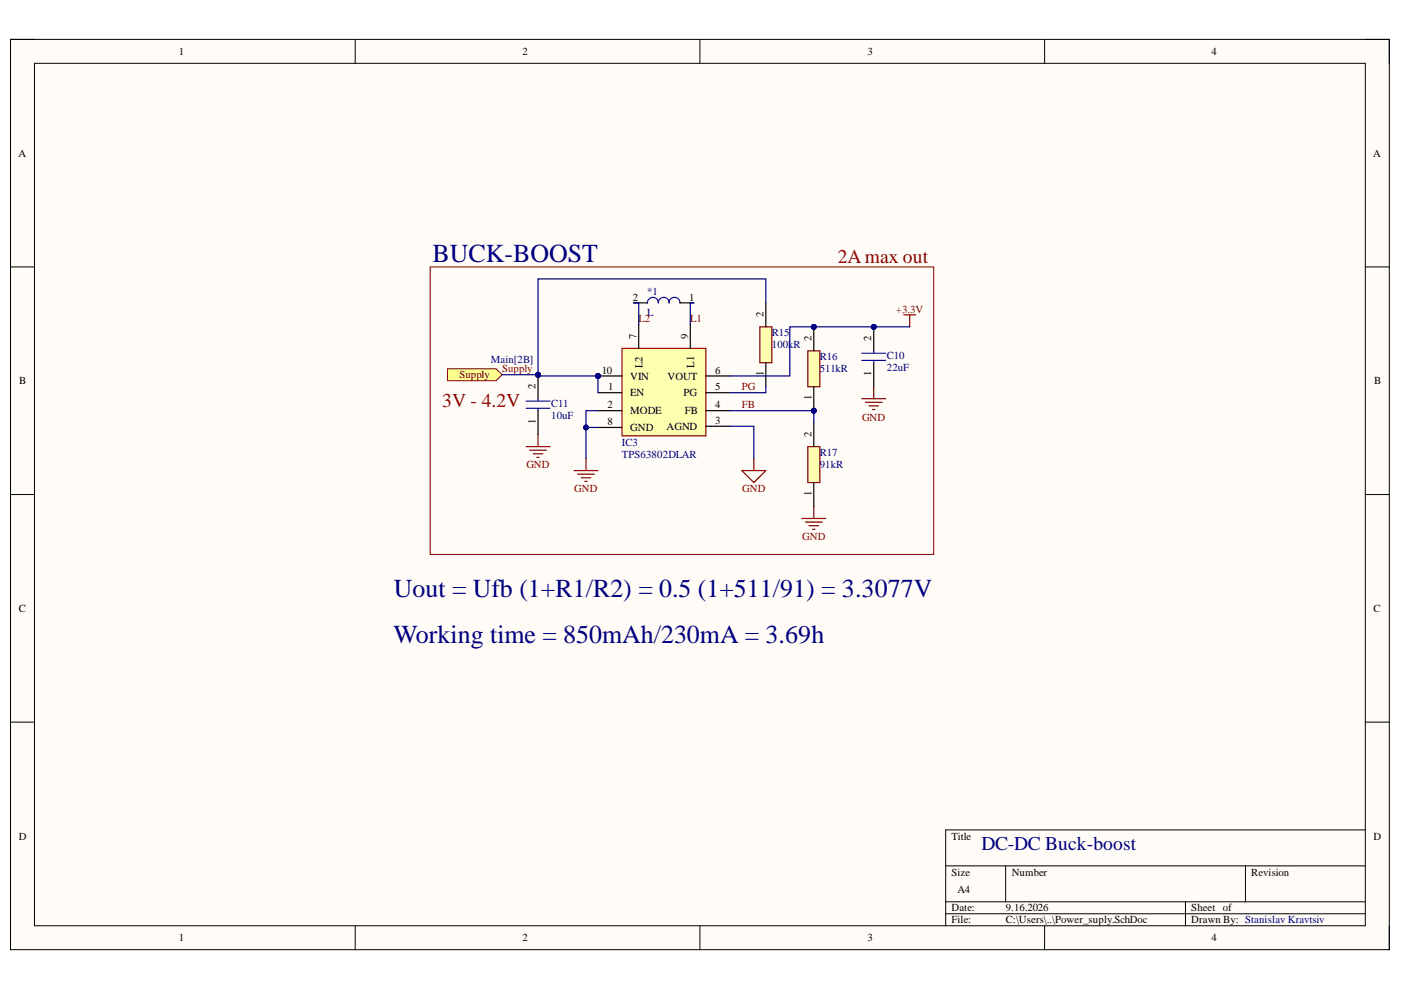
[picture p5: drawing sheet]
<svg xmlns="http://www.w3.org/2000/svg" width="297mm" height="210mm" viewBox="0 0 297 210" stroke-linecap="round" stroke-linejoin="round" font-family="sans-serif">
<defs><g id="words">
<g font-size="5.5" fill="#000080">
<text x="91.7" y="55.4">BUCK-BOOST</text>
<text x="83.5" y="126.5">Uout = Ufb (1+R1/R2) = 0.5 (1+511/91) = 3.3077V</text>
<text x="83.4" y="136.4">Working time = 850mAh/230mA = 3.69h</text>
</g>
<g font-size="4.1" fill="#980000">
<text x="177.6" y="55.7">2Amax out</text>
<text x="93.8" y="86.2">3V - 4.2V</text>
</g>
<text font-size="4.1" fill="#000080" x="208.1" y="180.1">DC-DC Buck-boost</text>
<g font-size="2.3">
<text x="37.9" y="11.7">1</text>
<text x="110.8" y="11.7">2</text>
<text x="183.9" y="11.7">3</text>
<text x="256.9" y="11.7">4</text>
<text x="3.9" y="33.3">A</text>
<text x="291.2" y="33.3">A</text>
<text x="134.2" y="63.7">2</text>
<text x="146.1" y="63.7">1</text>
<text x="135" y="71.8" transform="rotate(-90 135 71.8)">7</text>
<text x="145.9" y="71.8" transform="rotate(-90 145.9 71.8)">9</text>
<text x="161.9" y="67.3" transform="rotate(-90 161.9 67.3)">2</text>
<text x="147.1" y="77.9" transform="rotate(-90 147.1 77.9)">L1</text>
<text x="172" y="72.4" transform="rotate(-90 172 72.4)">2</text>
<text x="184.7" y="72.4" transform="rotate(-90 184.7 72.4)">2</text>
<text x="4.1" y="81.5">B</text>
<text x="113.6" y="82.5" transform="rotate(-90 113.6 82.5)">2</text>
<text x="127.6" y="79.2">10</text>
<text x="129" y="82.8">1</text>
<text x="133.6" y="80.5">VIN</text>
<text x="136.2" y="78.1" transform="rotate(-90 136.2 78.1)">L2</text>
<text x="141.6" y="80.5">VOUT</text>
<text x="151.6" y="82.8">5</text>
<text x="151.6" y="79.2">6</text>
<text x="161.9" y="79.8" transform="rotate(-90 161.9 79.8)">1</text>
<text x="184.7" y="79.8" transform="rotate(-90 184.7 79.8)">1</text>
<text x="291.3" y="81.5">B</text>
<text x="113.6" y="89.9" transform="rotate(-90 113.6 89.9)">1</text>
<text x="128.8" y="86.6">2</text>
<text x="133.6" y="84">EN</text>
<text x="133.6" y="87.8">MODE</text>
<text x="144.9" y="84">PG</text>
<text x="145.2" y="87.8">FB</text>
<text x="151.6" y="89.9">3</text>
<text x="151.6" y="86.6">4</text>
<text x="172" y="84.9" transform="rotate(-90 172 84.9)">1</text>
<text x="128.8" y="90.2">8</text>
<text x="133.6" y="91.5">GND</text>
<text x="141.3" y="91.2">AGND</text>
<text x="172" y="92.6" transform="rotate(-90 172 92.6)">2</text>
<text x="172" y="105.2" transform="rotate(-90 172 105.2)">1</text>
<text x="4" y="129.8">C</text>
<text x="291.2" y="129.8">C</text>
<text x="4" y="178">D</text>
<text x="201.7" y="178">Title</text>
<text x="291.2" y="178">D</text>
<text x="201.7" y="185.6">Size</text>
<text x="214.5" y="185.6">Number</text>
<text x="265.3" y="185.6">Revision</text>
<text x="203" y="189.4">A4</text>
<text x="201.7" y="193.2">Date:</text>
<text x="201.7" y="195.8">File:</text>
<text x="213.2" y="193.2">9.16.2026</text>
<text x="213.2" y="195.8">C:\Users\..\Power_suply.SchDoc</text>
<text x="252.6" y="193.2">Sheet of</text>
<text x="252.6" y="195.8">Drawn By: Stanislav Kravtsiv</text>
<text x="37.9" y="199.6">1</text>
<text x="110.8" y="199.6">2</text>
<text x="183.9" y="199.6">3</text>
<text x="256.9" y="199.6">4</text>
</g>
<g font-size="2.3" fill="#000080">
<text x="137.2" y="62.5">*1</text>
<text x="137.2" y="67">L</text>
<text x="163.6" y="71.3">R15</text>
<text x="104.1" y="77">Main[2B]</text>
<text x="163.6" y="73.9">100kR</text>
<text x="173.8" y="76.4">R16</text>
<text x="188" y="76.2">C10</text>
<text x="173.8" y="78.9">511kR</text>
<text x="188" y="78.7">22uF</text>
<text x="116.9" y="86.3">C11</text>
<text x="116.9" y="88.9">10uF</text>
<text x="131.8" y="94.5">IC3</text>
<text x="131.8" y="97">TPS63802DLAR</text>
<text x="173.8" y="96.8">R17</text>
<text x="173.8" y="99.3">91kR</text>
</g>
<g font-size="2.3" fill="#800000">
<text x="135.4" y="68.3">L2</text>
<text x="146.3" y="68.3">L1</text>
<text x="190" y="66.3">+3.3V</text>
<text x="97.4" y="80.2">Supply</text>
<text x="106.4" y="78.9">Supply</text>
<text x="157.3" y="82.8">PG</text>
<text x="157.3" y="86.6">FB</text>
<text x="182.8" y="89.2">GND</text>
<text x="111.6" y="99.3">GND</text>
<text x="121.8" y="104.4">GND</text>
<text x="157.4" y="104.4">GND</text>
<text x="170.1" y="114.5">GND</text>
</g>
</g></defs>
<path d="M2.2 8.4h292.4v193h-292.4z" fill-rule="evenodd" fill="#fffcf8"/>
<path d="M2.2 8.4h292.4v193h-292.4z" fill="none" stroke="#000" stroke-width=".21"/>
<path d="M7.3 13.4h282.2v182.9h-282.2z" fill-rule="evenodd" fill="#fffcf8"/>
<g fill="none" stroke="#000" stroke-width=".21">
<path d="M2.2 8.3h5.1M7.3 13.4h282.2v182.9h-282.2zM75.3 8.3v5.1M148.4 8.3v5.1M221.5 8.4v5M289.5 8.4h5.1v5M2.2 56.6h5.1M289.5 56.6h5.1M2.2 104.9h5.1M289.5 104.9h5.1M2.2 153.1h5.1M289.5 153.1h5.1"/>
<path d="M289.5 176h-89v20.3M75.3 196.3v5.1M148.4 196.3v5.1M200.5 183.6h89M200.5 191.2h89M200.5 193.7h89M213.2 183.6v7.6M221.5 196.3v5.1M251.3 191.2v5.1M264.1 183.6v7.6M294.6 196.3v5.1"/>
</g>
<circle cx="185.3" cy="69.3" r=".51" fill="#000080"/>
<circle cx="185.3" cy="69.3" r=".51" fill="none" stroke="#000080" stroke-width=".21"/>
<path d="M185.3 69.3v5.1M185.3 76.9v5.1" fill="none" stroke="#000" stroke-width=".25"/>
<circle cx="185.3" cy="69.3" r=".51" fill="#000080"/>
<circle cx="185.3" cy="69.3" r=".51" fill="none" stroke="#000080" stroke-width=".21"/>
<path d="M182.7 76.4h5.1M182.7 74.9h5.1M185.3 74.4v.5M185.3 76.4v.5" fill="none" stroke="#00f" stroke-width=".25"/>
<path d="M171.3 94.7h2.5v7.6h-2.5z" fill-rule="evenodd" fill="#ffffb0"/>
<path d="M171.3 94.7h2.5v7.6h-2.5z" fill="none" stroke="#800000" stroke-width=".25"/>
<path d="M172.5 89.6v5.1M172.5 102.3v5.1" fill="none" stroke="#000" stroke-width=".25"/>
<circle cx="172.5" cy="87.1" r=".51" fill="#000080"/>
<circle cx="172.5" cy="87.1" r=".51" fill="none" stroke="#000080" stroke-width=".21"/>
<circle cx="172.5" cy="69.3" r=".51" fill="#000080"/>
<circle cx="172.5" cy="69.3" r=".51" fill="none" stroke="#000080" stroke-width=".21"/>
<path d="M171.3 74.4h2.5v7.6h-2.5z" fill-rule="evenodd" fill="#ffffb0"/>
<path d="M171.3 74.4h2.5v7.6h-2.5z" fill="none" stroke="#800000" stroke-width=".25"/>
<path d="M172.5 82v5.1" fill="none" stroke="#000" stroke-width=".25"/>
<circle cx="172.5" cy="87.1" r=".51" fill="#000080"/>
<circle cx="172.5" cy="87.1" r=".51" fill="none" stroke="#000080" stroke-width=".21"/>
<path d="M172.5 69.3v5.1" fill="none" stroke="#000" stroke-width=".25"/>
<circle cx="172.5" cy="69.3" r=".51" fill="#000080"/>
<circle cx="172.5" cy="69.3" r=".51" fill="none" stroke="#000080" stroke-width=".21"/>
<path d="M121.7 99.8h5.1M124.2 97.2v2.6M122.5 100.5h3.5M123.2 101.3h2.1M124 102.1h.5" fill="none" stroke="#800000" stroke-width=".25"/>
<path d="M161.1 69.3h2.5v7.6h-2.5z" fill-rule="evenodd" fill="#ffffb0"/>
<path d="M161.1 69.3h2.5v7.6h-2.5z" fill="none" stroke="#800000" stroke-width=".25"/>
<path d="M162.4 64.2v5.1M162.4 76.9v5.1" fill="none" stroke="#000" stroke-width=".25"/>
<circle cx="126.8" cy="79.7" r=".51" fill="#000080"/>
<circle cx="126.8" cy="79.7" r=".51" fill="none" stroke="#000080" stroke-width=".21"/>
<path d="M131.9 73.9h17.8v18.5h-17.8z" fill-rule="evenodd" fill="#ffffb0"/>
<path d="M131.9 73.9h17.8v18.5h-17.8z" fill="none" stroke="#800000" stroke-width=".25"/>
<path d="M126.8 79.7h5.1M135.4 68.8v5.1M146.4 68.8v5.1M149.7 79.7h5M126.8 83.3h5.1M126.8 87.1h5.1M126.8 90.6h5.1M149.7 83.3h5M149.7 87.1h5M149.7 90.4h5" fill="none" stroke="#000" stroke-width=".25"/>
<circle cx="126.8" cy="79.7" r=".51" fill="#000080"/>
<circle cx="126.8" cy="79.7" r=".51" fill="none" stroke="#000080" stroke-width=".21"/>
<g fill="none" stroke="#800000" stroke-width=".25">
<path d="M111.5 94.7h5.1M112.3 95.5h3.6M113.1 96.2h2M113.8 97h.5M114.1 92.2v2.5M157.3 99.8h5.1l-2.6 2.5zM159.8 97.2v2.6M182.7 84.5h5.1M183.5 85.3h3.5M184.2 86.1h2.1M185 86.8h.5M185.3 82v2.5"/>
<path d="M170 109.9h5.1M170.8 110.7h3.5M171.5 111.5h2.1M172.3 112.2h.5M172.5 107.4v2.5"/>
</g>
<path d="M91.2 56.6h106.8v61h-106.8z" fill="none" stroke="#800000" stroke-width=".21"/>
<path d="M139.6 64.2a1.17 1.17 0 0 0-1.2-1.2 1.17 1.17 0 0 0-1.1 1.3M141.9 64.2a1.17 1.17 0 0 0-1.2-1.2 1.17 1.17 0 0 0-1.2 1.3M144.2 64.2a1.17 1.17 0 0 0-1.2-1.2 1.17 1.17 0 0 0-1.2 1.3" fill="none" stroke="#00f" stroke-width=".25"/>
<path d="M134.3 64.2h3M144.1 64.2h3" fill="none" stroke="#000" stroke-width=".25"/>
<path d="M94.9 78.2h10.3l1.2 1.3-1.2 1.2h-10.3z" fill-rule="evenodd" fill="#ffff80"/>
<path d="M94.9 78.2h10.3l1.2 1.3-1.2 1.2h-10.3z" fill="none" stroke="#800000" stroke-width=".21"/>
<path d="M191.6 66.8h2.5M192.9 66.8v2.5" fill="none" stroke="#800000" stroke-width=".25"/>
<circle cx="114.1" cy="79.5" r=".51" fill="#000080"/>
<circle cx="114.1" cy="79.5" r=".51" fill="none" stroke="#000080" stroke-width=".21"/>
<path d="M114.1 79.5v5M114.1 87.1v5.1" fill="none" stroke="#000" stroke-width=".25"/>
<circle cx="114.1" cy="79.5" r=".51" fill="#000080"/>
<circle cx="114.1" cy="79.5" r=".51" fill="none" stroke="#000080" stroke-width=".21"/>
<path d="M111.5 86.6h5.1M111.5 85h5.1M114.1 84.5v.5M114.1 86.6v.5" fill="none" stroke="#00f" stroke-width=".25"/>
<path d="M126.8 90.6h-2.6v6.6" fill="none" stroke="#000080" stroke-width=".25"/>
<circle cx="124.2" cy="90.6" r=".51" fill="#000080"/>
<circle cx="124.2" cy="90.6" r=".51" fill="none" stroke="#000080" stroke-width=".21"/>
<path d="M126.8 87.1h-2.6v3.5" fill="none" stroke="#000080" stroke-width=".25"/>
<circle cx="124.2" cy="90.6" r=".51" fill="#000080"/>
<circle cx="124.2" cy="90.6" r=".51" fill="none" stroke="#000080" stroke-width=".21"/>
<path d="M114.1 79.5v.2h12.7" fill="none" stroke="#000080" stroke-width=".25"/>
<circle cx="126.8" cy="79.7" r=".51" fill="#000080"/>
<circle cx="126.8" cy="79.7" r=".51" fill="none" stroke="#000080" stroke-width=".21"/>
<circle cx="114.1" cy="79.5" r=".51" fill="#000080"/>
<circle cx="114.1" cy="79.5" r=".51" fill="none" stroke="#000080" stroke-width=".21"/>
<path d="M126.8 79.7v3.6" fill="none" stroke="#000080" stroke-width=".25"/>
<circle cx="126.8" cy="79.7" r=".51" fill="#000080"/>
<circle cx="126.8" cy="79.7" r=".51" fill="none" stroke="#000080" stroke-width=".21"/>
<path d="M162.4 82v1.3h-7.7M172.5 87.1v2.5" fill="none" stroke="#000080" stroke-width=".25"/>
<circle cx="172.5" cy="87.1" r=".51" fill="#000080"/>
<circle cx="172.5" cy="87.1" r=".51" fill="none" stroke="#000080" stroke-width=".21"/>
<path d="M154.7 87.1h17.8" fill="none" stroke="#000080" stroke-width=".25"/>
<circle cx="172.5" cy="87.1" r=".51" fill="#000080"/>
<circle cx="172.5" cy="87.1" r=".51" fill="none" stroke="#000080" stroke-width=".21"/>
<path d="M172.5 69.3h12.8" fill="none" stroke="#000080" stroke-width=".25"/>
<circle cx="185.3" cy="69.3" r=".51" fill="#000080"/>
<circle cx="185.3" cy="69.3" r=".51" fill="none" stroke="#000080" stroke-width=".21"/>
<circle cx="172.5" cy="69.3" r=".51" fill="#000080"/>
<circle cx="172.5" cy="69.3" r=".51" fill="none" stroke="#000080" stroke-width=".21"/>
<path d="M172.5 69.3h-5v10.4h-12.8" fill="none" stroke="#000080" stroke-width=".25"/>
<circle cx="172.5" cy="69.3" r=".51" fill="#000080"/>
<circle cx="172.5" cy="69.3" r=".51" fill="none" stroke="#000080" stroke-width=".21"/>
<path d="M185.3 69.3h7.6" fill="none" stroke="#000080" stroke-width=".25"/>
<circle cx="185.3" cy="69.3" r=".51" fill="#000080"/>
<circle cx="185.3" cy="69.3" r=".51" fill="none" stroke="#000080" stroke-width=".21"/>
<path d="M162.4 64.2v-5.1h-48.3v20.4M154.7 90.4h5.1v6.8" fill="none" stroke="#000080" stroke-width=".25"/>
<circle cx="114.1" cy="79.5" r=".51" fill="#000080"/>
<circle cx="114.1" cy="79.5" r=".51" fill="none" stroke="#000080" stroke-width=".21"/>
<path d="M106.4 79.5h7.7" fill="none" stroke="#000080" stroke-width=".25"/>
<circle cx="114.1" cy="79.5" r=".51" fill="#000080"/>
<circle cx="114.1" cy="79.5" r=".51" fill="none" stroke="#000080" stroke-width=".21"/>
<path d="M134.3 64.2h1.1v4.6M147.1 64.2h-.7v4.6" fill="none" stroke="#000080" stroke-width=".25"/>
<use href="#words"/>
</svg>
